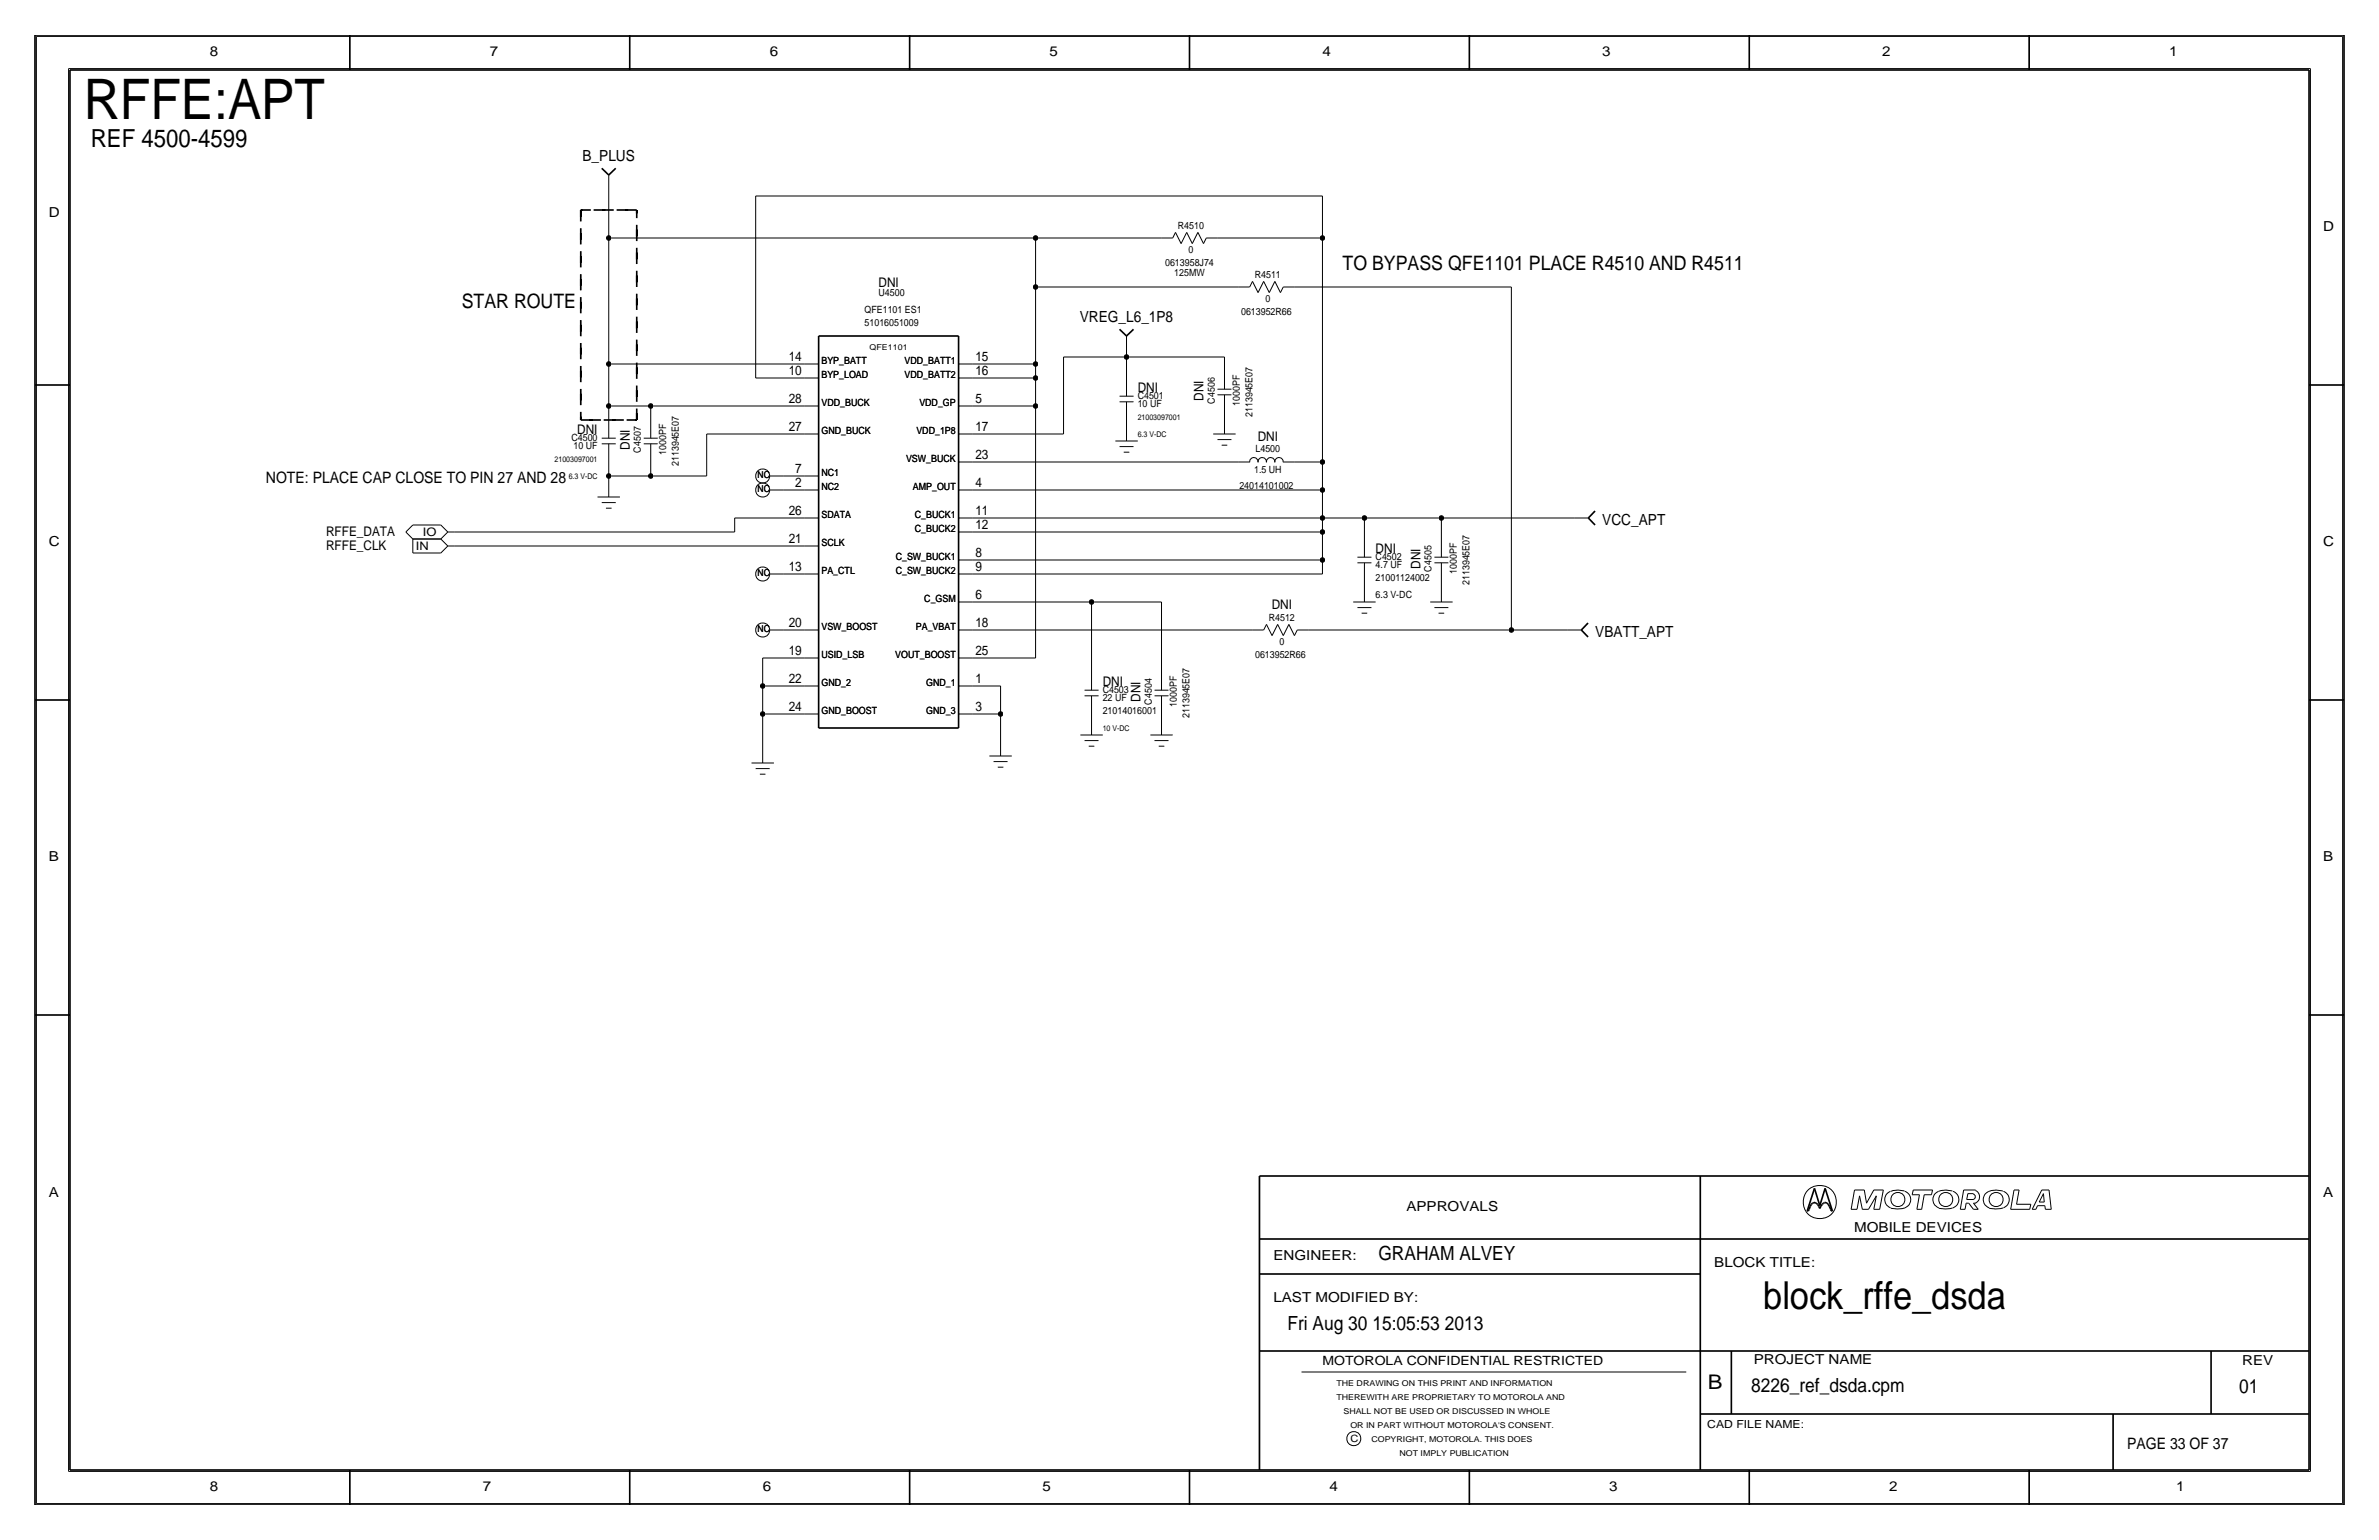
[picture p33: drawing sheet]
<svg xmlns="http://www.w3.org/2000/svg" width="432mm" height="279mm" viewBox="0 0 432 279" stroke-linecap="round" stroke-linejoin="round" font-family="sans-serif">
<defs><g id="words">
<text font-size="10.1" x="15.2" y="21.6">RFFE:APT</text>
<text font-size="7" x="320" y="237.5">block_rffe_dsda</text>
<text font-size="4.5" x="16.5" y="26.7">REF 4500-4599</text>
<text font-size="3.7" x="310" y="252.1">B</text>
<g font-size="3.6">
<text x="243.7" y="49">TO BYPASS QFE1101 PLACE R4510 AND R4511</text>
<text x="83.8" y="55.9">STAR ROUTE</text>
</g>
<g font-size="3.5">
<text x="250.2" y="228.6">GRAHAM ALVEY</text>
<text x="233.7" y="241.3">Fri Aug 30 15:05:53 2013</text>
<text x="317.9" y="252.6">8226_ref_dsda.cpm</text>
<text x="406.4" y="252.7">01</text>
</g>
<g font-size="2.9">
<text x="48.3" y="87.6">NOTE: PLACE CAP CLOSE TO PIN 27 AND 28</text>
<text x="386.1" y="262.9">PAGE 33 OF 37</text>
</g>
<g font-size="2.8">
<text x="105.7" y="29.2">B_PLUS</text>
<text x="196" y="58.4">VREG_L6_1P8</text>
<text x="290.8" y="95.2">VCC_APT</text>
<text x="289.6" y="115.6">VBATT_APT</text>
</g>
<g font-size="2.5">
<text x="38.1" y="10.2">8</text>
<text x="88.9" y="10.2">7</text>
<text x="139.7" y="10.2">6</text>
<text x="190.5" y="10.2">5</text>
<text x="240" y="10.2">4</text>
<text x="290.8" y="10.2">3</text>
<text x="341.6" y="10.2">2</text>
<text x="393.7" y="10.2">1</text>
<text x="8.9" y="39.4">D</text>
<text x="421.6" y="41.9">D</text>
<text x="8.9" y="99.1">C</text>
<text x="421.6" y="99.1">C</text>
<text x="8.9" y="156.2">B</text>
<text x="421.6" y="156.2">B</text>
<text x="8.9" y="217.2">A</text>
<text x="255.3" y="219.7">APPROVALS</text>
<text x="421.6" y="217.2">A</text>
<text x="336.5" y="223.5">MOBILE DEVICES</text>
<text x="231.1" y="228.6">ENGINEER:</text>
<text x="311.1" y="229.9">BLOCK TITLE:</text>
<text x="231.1" y="236.2">LAST MODIFIED BY:</text>
<text x="318.3" y="247.5">PROJECT NAME</text>
<text x="407" y="247.6">REV</text>
<text x="38.1" y="270.5">8</text>
<text x="87.6" y="270.5">7</text>
<text x="138.4" y="270.5">6</text>
<text x="189.2" y="270.5">5</text>
<text x="241.3" y="270.5">4</text>
<text x="292.1" y="270.5">3</text>
<text x="342.9" y="270.5">2</text>
<text x="395" y="270.5">1</text>
</g>
<g font-size="2.4">
<text x="159.5" y="52.1">DNI</text>
<text x="143.2" y="65.5">14</text>
<text x="177" y="65.5">15</text>
<text x="143.2" y="68.1">10</text>
<text x="177" y="68.1">16</text>
<text x="206.5" y="71.1">DNI</text>
<text x="143.2" y="73.2">28</text>
<text x="177" y="73.2">5</text>
<text x="218.4" y="72.7" transform="rotate(-90 218.4 72.7)">DNI</text>
<text x="104.8" y="78.7">DNI</text>
<text x="114.3" y="81.6" transform="rotate(-90 114.3 81.6)">DNI</text>
<text x="143.2" y="78.2">27</text>
<text x="177" y="83.3">23</text>
<text x="177" y="78.2">17</text>
<text x="228.3" y="80">DNI</text>
<text x="144.3" y="88.4">2</text>
<text x="144.3" y="85.9">7</text>
<text x="177" y="88.4">4</text>
<text x="143.2" y="93.5">26</text>
<text x="177" y="93.5">11</text>
<text x="59.2" y="97.3">RFFE_DATA</text>
<text x="59.2" y="99.8">RFFE_CLK</text>
<text x="143.2" y="98.6">21</text>
<text x="177" y="101.1">8</text>
<text x="177" y="96">12</text>
<text x="249.7" y="100.3">DNI</text>
<text x="143.2" y="103.6">13</text>
<text x="177" y="103.6">9</text>
<text x="257.8" y="103.2" transform="rotate(-90 257.8 103.2)">DNI</text>
<text x="143.2" y="113.8">20</text>
<text x="177" y="113.8">18</text>
<text x="177" y="108.7">6</text>
<text x="230.8" y="110.5">DNI</text>
<text x="143.2" y="118.9">19</text>
<text x="177" y="118.9">25</text>
<text x="143.2" y="124">22</text>
<text x="177" y="124">1</text>
<text x="200.2" y="124.5">DNI</text>
<text x="143.2" y="129">24</text>
<text x="177" y="129">3</text>
<text x="207" y="127.3" transform="rotate(-90 207 127.3)">DNI</text>
</g>
<text font-size="2.3" x="240" y="247.6">MOTOROLA CONFIDENTIAL RESTRICTED</text>
<g font-size="2.1">
<text x="75.5" y="99.8">IN</text>
<text x="76.8" y="97.2">IO</text>
</g>
<text font-size="2" x="309.9" y="259.1">CAD FILE NAME:</text>
<g font-size="1.8">
<text x="213.8" y="41.6">R4510</text>
<text x="215.7" y="45.8">0</text>
<text x="159.5" y="53.6">U4500</text>
<text x="211.5" y="48.3">0613958J74</text>
<text x="213.1" y="50">125MW</text>
<text x="227.8" y="50.4">R4511</text>
<text x="156.9" y="56.7">QFE1101 ES1</text>
<text x="156.9" y="59.2">51016051009</text>
<text x="225.3" y="57.2">0613952R66</text>
<text x="229.7" y="54.7">0</text>
<text x="149.1" y="66">BYP_BATT</text>
<text x="149.1" y="68.6">BYP_LOAD</text>
<text x="164.2" y="66">VDD_BATT1</text>
<text x="164.2" y="68.6">VDD_BATT2</text>
<text x="149.1" y="73.7">VDD_BUCK</text>
<text x="166.9" y="73.7">VDD_GP</text>
<text x="206.5" y="73.9">10 UF</text>
<text x="206.5" y="72.4">C4501</text>
<text x="220.5" y="73.2" transform="rotate(-90 220.5 73.2)">C4506</text>
<text x="225" y="73.7" transform="rotate(-90 225 73.7)">1000PF</text>
<text x="227.3" y="75.7" transform="rotate(-90 227.3 75.7)">2113945E07</text>
<text x="103.7" y="80">C4500</text>
<text x="104.1" y="81.5">10 UF</text>
<text x="116.3" y="82.1" transform="rotate(-90 116.3 82.1)">C4507</text>
<text x="120.9" y="82.6" transform="rotate(-90 120.9 82.6)">1000PF</text>
<text x="149.1" y="78.7">GND_BUCK</text>
<text x="164.5" y="83.8">VSW_BUCK</text>
<text x="166.3" y="78.7">VDD_1P8</text>
<text x="227.9" y="82.1">L4500</text>
<text x="123.2" y="84.6" transform="rotate(-90 123.2 84.6)">2113945E07</text>
<text x="149.1" y="88.9">NC2</text>
<text x="149.1" y="86.4">NC1</text>
<text x="165.7" y="88.9">AMP_OUT</text>
<text x="224.9" y="88.6">24014101002</text>
<text x="227.6" y="85.9">1.5 UH</text>
<text x="149.1" y="94">SDATA</text>
<text x="166.1" y="94">C_BUCK1</text>
<text x="149.1" y="99.1">SCLK</text>
<text x="162.6" y="101.6">C_SW_BUCK1</text>
<text x="166.1" y="96.5">C_BUCK2</text>
<text x="249.7" y="101.6">C4502</text>
<text x="149.1" y="104.1">PA_CTL</text>
<text x="162.6" y="104.1">C_SW_BUCK2</text>
<text x="249.7" y="105.4">21001124002</text>
<text x="249.7" y="103.1">4.7 UF</text>
<text x="259.8" y="103.7" transform="rotate(-90 259.8 103.7)">C4505</text>
<text x="264.4" y="104.2" transform="rotate(-90 264.4 104.2)">1000PF</text>
<text x="266.7" y="106.2" transform="rotate(-90 266.7 106.2)">2113945E07</text>
<text x="167.8" y="109.2">C_GSM</text>
<text x="230.3" y="112.7">R4512</text>
<text x="249.7" y="108.5">6.3 V-DC</text>
<text x="149.1" y="114.3">VSW_BOOST</text>
<text x="149.1" y="119.4">USID_LSB</text>
<text x="162.5" y="119.4">VOUT_BOOST</text>
<text x="166.2" y="114.3">PA_VBAT</text>
<text x="227.8" y="119.4">0613952R66</text>
<text x="232.2" y="116.9">0</text>
<text x="149.1" y="124.5">GND_2</text>
<text x="168.1" y="124.5">GND_1</text>
<text x="200.2" y="125.7">C4503</text>
<text x="149.1" y="129.5">GND_BOOST</text>
<text x="168.1" y="129.5">GND_3</text>
<text x="200.2" y="127.3">22 UF</text>
<text x="200.2" y="129.5">21014016001</text>
<text x="209" y="127.8" transform="rotate(-90 209 127.8)">C4504</text>
<text x="213.6" y="128.3" transform="rotate(-90 213.6 128.3)">1000PF</text>
<text x="215.9" y="130.3" transform="rotate(-90 215.9 130.3)">2113945E07</text>
<text x="245.1" y="261.6">C</text>
</g>
<g font-size="1.7">
<text x="137.5" y="86.8">NC</text>
<text x="137.5" y="89.3">NC</text>
<text x="137.5" y="104.5">NC</text>
<text x="137.5" y="114.7">NC</text>
</g>
<g font-size="1.5">
<text x="157.8" y="63.5">QFE1101</text>
<text x="242.6" y="251.5">THE DRAWING ON THIS PRINT AND INFORMATION</text>
<text x="242.6" y="254">THEREWITH ARE PROPRIETARY TO MOTOROLA AND</text>
<text x="243.8" y="256.5">SHALL NOT BE USED OR DISCUSSED IN WHOLE</text>
<text x="245.1" y="259.1">OR IN PART WITHOUT MOTOROLA'S CONSENT.</text>
<text x="248.9" y="261.6">COPYRIGHT, MOTOROLA. THIS DOES</text>
<text x="254" y="264.2">NOT IMPLY PUBLICATION</text>
</g>
<g font-size="1.4">
<text x="206.5" y="76.2">21003097001</text>
<text x="100.7" y="83.8">21003097001</text>
<text x="206.5" y="79.2">6.3 V-DC</text>
<text x="103.2" y="86.9">6.3 V-DC</text>
<text x="200.2" y="132.6">10 V-DC</text>
</g>
</g></defs>
<g fill="none" stroke="#000" stroke-width=".3">
<path d="M6.3 6.3v266.7zM6.4 6.3h419zM12.7 12.7h406.4zM12.7 12.7v254zM63.5 6.3v6.4zM114.3 6.3v6.4zM165.1 6.3v6.4zM215.9 6.3v6.4zM266.7 6.3v6.4zM317.5 6.3v6.4zM368.3 6.3v6.4zM419.1 12.7v254z"/>
<path d="M425.4 6.3v266.7zM109.2 30.5l1.3 1.3zM110.5 31.8l1.3-1.3zM203.2 59.7l1.3 1.3zM6.3 69.8h6.4zM148.6 61v71.1zM148.6 61h25.4zM174 61v71.1zM204.5 61l1.2-1.3zM419.1 69.8h6.3zM288.3 94l1.2 1.2zM289.5 92.7l-1.2 1.3z"/>
<path d="M287 114.3l1.2 1.3zM288.2 113l-1.2 1.3zM6.3 127h6.4zM148.6 132.1h25.4zM419.1 127h6.3zM6.3 184.1h6.4zM419.1 184.1h6.3zM228.6 213.4v53.3zM228.6 213.4h190.5zM308.6 213.4v53.3zM328 219.7h.2zM328.4 219.4l-.2 .3z"/>
<path d="M328.6 218.8l-.2 .6zM328.8 218.5l-.2 .3zM329 218.3l.2-.1zM329 218.3l-.2 .2zM329.2 218.2h.2zM329.3 215.6l-1.3 4.1zM329.3 215.6l1 3.1zM329.4 218.2l.2 .1zM329.6 218.3l.3 .2zM329.9 218.5l.2 .3zM330.1 218.8l.2 .5zM330.5 218.8l-.2 .5z"/>
<path d="M330.8 218.5l-.3 .3zM331 218.3l-.2 .2zM331 218.3l.2-.1zM331.2 218.2h.2zM331.3 215.6l1.3 4.1zM331.3 215.6l-1 3.1zM331.4 218.2l.2 .1zM331.6 218.3l.2 .2zM331.8 218.5l.2 .3zM332 218.8l.3 .6zM332.3 219.4l.1 .3zM332.4 219.7h.2z"/>
<path d="M228.6 231.1h80zM228.6 224.8h190.5zM228.6 245.1h190.5zM308.6 256.5h110.5zM314.2 245.1v11.4zM383.5 256.5v10.2zM401.3 245.1v11.4zM6.4 273h419zM12.7 266.7h406.4zM63.5 266.7v6.3zM114.3 266.7v6.3zM165.1 266.7v6.3z"/>
<path d="M215.9 266.7v6.3zM266.7 266.7v6.3zM317.5 266.7v6.3zM368.3 266.7v6.3z"/>
</g>
<g fill="none" stroke="#000" stroke-width=".18">
<path d="M6.6 6.6h418.6zM6.6 6.6v266.2zM12.4 12.4v254.6zM12.4 12.4h407zM419.4 12.4v254.6zM425.2 6.6v266.2zM110.5 34.3v8.9zM110.5 31.8v2.5zM137.2 35.6h102.8zM137.2 35.6v33zM240 35.6v7.6zM110.5 43.2h77.5z"/>
<path d="M110.5 43.2v22.8zM188 43.2h22.8zM188 43.2v8.9zM188 52.1h36.8zM188 52.1v13.9zM210.8 43.2h2.1zM213.4 42.2l-.5 1zM213.4 42.2l1 2zM215.4 42.2l-1 2zM215.4 42.2l1 2zM217.4 42.2l-1 2zM217.4 42.2l1 2z"/>
<path d="M218.9 43.2l-.5 1zM218.9 43.2h2.1zM221 43.2h19zM224.8 52.1h2zM227.3 51.1l-.5 1zM227.3 51.1l1 2zM229.4 51.1l-1.1 2zM229.4 51.1l1 2zM231.4 51.1l-1 2zM231.4 51.1l1 2zM232.9 52.1l-.5 1zM232.9 52.1h2z"/>
<path d="M234.9 52.1h39.4zM240 43.2v40.6zM274.3 52.1v62.2zM109.2 79.5h2.6zM110.5 66h35.5zM110.5 66v7.7zM110.5 73.7h7.6zM110.5 73.7v1.2zM110.5 74.9v4.6zM116.8 79.5h2.6zM118.1 73.7h27.9zM118.1 73.7v1.2z"/>
<path d="M118.1 74.9v4.6zM128.3 78.7h17.7zM128.3 78.7v7.7zM137.2 68.6h8.8zM146 78.7h2.6zM146 73.7h2.6zM146 68.6h2.6zM146 66h2.6zM174 68.6h2.5zM174 66h2.5zM174 73.7h2.5zM174 78.7h2.5z"/>
<path d="M176.5 78.7h16.5zM176.5 66h11.5zM176.5 68.6h11.5zM176.5 73.7h11.5zM188 66v2.6zM188 68.6v5.1zM188 73.7v45.7zM193 64.8h11.5zM193 64.8v13.9zM203.2 72.9h2.5zM203.2 71.9h2.5zM204.5 64.8h17.7z"/>
<path d="M204.5 63.5v1.3zM204.5 64.8v2.5zM204.5 61v2.5zM204.5 72.9v4.6zM204.5 67.3v4.6zM204.5 77.5v2.5zM220.2 78.7h4.1zM221 79.8h2.5zM221 70.6h2.5zM221 71.6h2.5zM222.2 64.8v1.2zM222.2 76.2v2.5z"/>
<path d="M222.2 71.6v4.6zM222.2 66v4.6zM73.7 96.5l1.2 1.3zM74.9 95.2l-1.2 1.3zM74.9 97.8h5.1zM74.9 97.8v2.5zM74.9 95.2h5.1zM80 95.2l1.3 1.3zM80 97.8l1.3 1.3zM81.3 96.5h1.2zM81.3 96.5l-1.3 1.3zM81.3 99.1l-1.3 1.2z"/>
<path d="M81.3 99.1h1.2zM82.5 99.1h63.5zM82.5 96.5h50.8zM108.5 90.2h4zM109.2 80.5h2.6zM109.2 91.2h2.6zM110 92.2h1zM110.5 86.4h7.6zM110.5 85.1v1.3zM110.5 86.4v1.2zM110.5 80.5v4.6zM110.5 87.6v2.6z"/>
<path d="M116.8 80.5h2.6zM118.1 85.1v1.3zM118.1 80.5v4.6zM118.1 86.4h10.2zM133.3 94v2.5zM133.3 94h12.7zM139.7 88.9h2.5zM139.7 86.4h2.5zM142.2 88.9h3.8zM142.2 86.4h3.9zM146 99.1h2.6zM146 94h2.6z"/>
<path d="M146 86.4h2.6zM146 88.9h2.6zM174 96.5h2.5zM174 94h2.5zM174 83.8h2.5zM174 88.9h2.5zM176.5 83.8h48.3zM176.5 96.5h63.5zM176.5 88.9h63.5zM176.5 94h63.5zM202.4 80h4.1zM203.2 81h2.5z"/>
<path d="M204 82h1zM221.7 80.8h1.1zM224.8 83.8h2zM226.8 83.9a.75 .75 0 0 1 .8-.9 .75 .75 0 0 1 .7 .9M228.3 83.9a.75 .75 0 0 1 .8-.9 .75 .75 0 0 1 .7 .9M229.9 83.9a.75 .75 0 0 1 .7-.9 .75 .75 0 0 1 .7 .9M231.4 83.9a.75 .75 0 0 1 .7-.9 .75 .75 0 0 1 .8 .9M232.9 83.8h2zM234.9 83.8h5.1zM240 94h7.6zM240 88.9v5.1zM240 94v2.5z"/>
<path d="M240 96.5v5.1zM240 83.8v5.1zM247.6 94h14zM247.6 94v2.5zM247.6 96.5v4.6zM261.6 94v2.5zM261.6 96.5v4.6zM261.6 94h24.2zM285.8 94h2.5zM74.9 100.3h5.1zM138.4 119.4v5.1zM138.4 119.4h7.6z"/>
<path d="M139.7 104.1h2.5zM139.7 114.3h2.5zM142.2 104.1h3.9zM142.2 114.3h3.9zM146 119.4h2.6zM146 104.1h2.6zM146 114.3h2.6zM174 114.3h2.5zM174 119.4h2.5zM174 109.2h2.5zM174 104.1h2.5zM174 101.6h2.5z"/>
<path d="M176.5 114.3h50.8zM176.5 109.2h21.6zM176.5 101.6h63.5zM176.5 104.1h63.5zM176.5 119.4h11.5zM198.1 109.2h12.7zM198.1 109.2v11.5zM210.8 109.2v11.5zM227.3 114.3h2.1zM229.9 113.3l-.5 1zM229.9 113.3l1 2zM231.9 113.3l-1 2z"/>
<path d="M231.9 113.3l1 2zM233.9 113.3l-1 2zM233.9 113.3l1 2zM235.5 114.3l-.6 1zM235.5 114.3h2zM237.5 114.3h36.8zM240 101.6v2.5zM245.6 109.2h4.1zM246.4 101.1h2.5zM246.4 110.2h2.5zM246.4 102.1h2.5zM247.1 111.3h1.1z"/>
<path d="M247.6 102.1v4.6zM247.6 106.7v2.5zM259.6 109.2h4.1zM260.3 102.1h2.6zM260.4 110.2h2.5zM260.4 101.1h2.5zM261.1 111.3h1zM261.6 106.7v2.5zM261.6 102.1v4.6zM274.3 114.3h10.2zM284.5 114.3h2.5zM136.4 138.4h4.1z"/>
<path d="M137.2 139.4h2.5zM138.4 124.5v5zM138.4 129.5v6.4zM138.4 135.9v2.5zM138.4 129.5h7.6zM138.4 124.5h7.6zM146 129.5h2.6zM146 124.5h2.6zM174 129.5h2.5zM174 124.5h2.5zM176.5 124.5h5.1zM176.5 129.5h5.1z"/>
<path d="M179.6 137.2h4zM180.3 138.2h2.6zM181.1 139.2h1zM181.6 124.5v5zM181.6 129.5v5.1zM181.6 134.6v2.6zM196.1 133.3h4.1zM196.8 126.2h2.6zM196.9 125.2h2.5zM196.9 134.4h2.5zM197.6 135.4h1zM198.1 126.2v4.6z"/>
<path d="M198.1 120.6v4.6zM198.1 130.8v2.5zM208.8 133.3h4.1zM209.5 126.2h2.6zM209.6 125.2h2.5zM209.6 134.4h2.5zM210.3 135.4h1zM210.8 126.2v4.6zM210.8 120.6v4.6zM210.8 130.8v2.5zM137.9 140.5h1zM336 219.4h1.1z"/>
<path d="M336.6 215.9h1.8zM336.6 215.9l-.6 3.5zM337.5 217l-.4 2.4zM337.5 217l.5 2.4zM338 219.4h1.1zM338.4 215.9l.4 2.4zM340.1 219.4h1.1zM340.1 215.9h1.7zM340.1 215.9l-1.3 2.4zM340.6 217l-1.5 2.4zM340.6 217l-.5 2.4zM341.8 215.9l-.6 3.5z"/>
<path d="M343.1 216.2a1.6 1.6 0 0 0-1 1.5 1.6 1.6 0 0 0 1.1 1.5M345.7 216.1h-.2a4 4 0 0 0-2.3 .1M345.7 216.2a1.59 1.59 0 0 1 1.1 1.5 1.59 1.59 0 0 1-1.1 1.5 5.1 5.1 0 0 1-2.5 0M347.1 216.8h1.3zM347.3 215.9l-.2 .9zM347.3 215.9h3.5zM347.9 219.4h.9zM348.4 216.8l-.5 2.6zM349.2 216.8l-.4 2.6zM349.2 216.8h1.4zM350.8 215.9l-.2 .9zM354.4 216.1a3.1 3.1 0 0 0-3.3 .7 1.62 1.62 0 0 0 .8 2.4"/>
<path d="M354.4 219.2a5.1 5.1 0 0 1-2.5 0M354.5 216.2a1.59 1.59 0 0 1 1 1.5 1.59 1.59 0 0 1-1 1.5M355.8 219.4h.9zM356.4 215.9l-.6 3.5zM356.4 215.9h2.2zM356.9 218.3l-.2 1.1zM356.9 218.3h.4zM357 217.6h1.2zM357.2 216.6l-.2 1zM357.2 216.6h1zM357.3 218.3l.9 1.1zM358.1 216.7a.5 .5 0 0 1 .4 .4 .5 .5 0 0 1-.4 .5"/>
<path d="M358.2 219.4h.9zM358.2 218.3l.9 1.1zM358.2 218.3h.4zM358.5 216a1.24 1.24 0 0 1 .8 1.1 1.24 1.24 0 0 1-.8 1.2M363.5 216.1a3.1 3.1 0 0 0-3.3 .7 1.62 1.62 0 0 0 .8 2.4M363.6 219.2a5.1 5.1 0 0 1-2.6 0M363.6 216.2a1.59 1.59 0 0 1 1.1 1.5 1.59 1.59 0 0 1-1.1 1.5M364.9 219.4h3.5zM365.6 215.9h.9zM365.6 215.9l-.7 3.5zM366 218.5h2.6zM366.5 215.9l-.5 2.6z"/>
<path d="M368.6 218.5l-.2 .9zM368.9 219.4h.6zM369.8 218.7h1.3zM369.8 218.7l-.3 .7zM370.1 218.1h.9zM370.6 215.9l-1.7 3.5zM370.6 215.9h1.3zM370.9 216.6l-.8 1.5zM370.9 216.6l.1 1.5zM371.1 218.7l.1 .7zM371.2 219.4h1.1zM371.9 215.9l.4 3.5z"/>
<path d="M236.2 248.9h69.9zM6.6 272.8h418.6zM12.4 267h407z"/>
<circle cx="138.4" cy="88.9" r="1.28"/>
<circle cx="138.4" cy="86.4" r="1.28"/>
<circle cx="138.4" cy="104.2" r="1.28"/>
<circle cx="138.4" cy="114.3" r="1.28"/>
<circle cx="330.3" cy="218.1" r="3"/>
<circle cx="344.5" cy="217.6" r="1.28"/>
<circle cx="353.2" cy="217.6" r="1.28"/>
<circle cx="362.3" cy="217.6" r="1.28"/>
<circle cx="245.7" cy="261" r="1.28"/>
</g>
<path d="M105.4 38.1v38.1zM105.4 38.1h10.2zM115.6 38.1v38.1zM105.4 76.2h10.2z" fill="none" stroke="#000" stroke-width=".3" stroke-dasharray="2.1" stroke-linecap="butt"/>
<g fill="#000" stroke="#000" stroke-width=".18">
<circle cx="110.5" cy="43.2" r=".41"/>
<circle cx="188" cy="52.1" r=".41"/>
<circle cx="188" cy="43.2" r=".41"/>
<circle cx="240" cy="43.2" r=".41"/>
<circle cx="110.5" cy="66" r=".41"/>
<circle cx="110.5" cy="73.7" r=".41"/>
<circle cx="118.1" cy="73.7" r=".41"/>
<circle cx="188" cy="73.7" r=".41"/>
<circle cx="188" cy="68.6" r=".41"/>
<circle cx="188" cy="66" r=".41"/>
<circle cx="204.5" cy="64.8" r=".41"/>
<circle cx="110.5" cy="86.4" r=".41"/>
<circle cx="118.1" cy="86.4" r=".41"/>
<circle cx="240" cy="83.8" r=".41"/>
<circle cx="240" cy="88.9" r=".41"/>
<circle cx="240" cy="96.5" r=".41"/>
<circle cx="240" cy="94" r=".41"/>
<circle cx="247.6" cy="94" r=".41"/>
<circle cx="261.6" cy="94" r=".41"/>
<circle cx="198.1" cy="109.2" r=".41"/>
<circle cx="240" cy="101.6" r=".41"/>
<circle cx="274.3" cy="114.3" r=".41"/>
<circle cx="138.4" cy="124.5" r=".41"/>
<circle cx="138.4" cy="129.5" r=".41"/>
<circle cx="181.6" cy="129.5" r=".41"/>
</g>
<use href="#words"/>
</svg>
